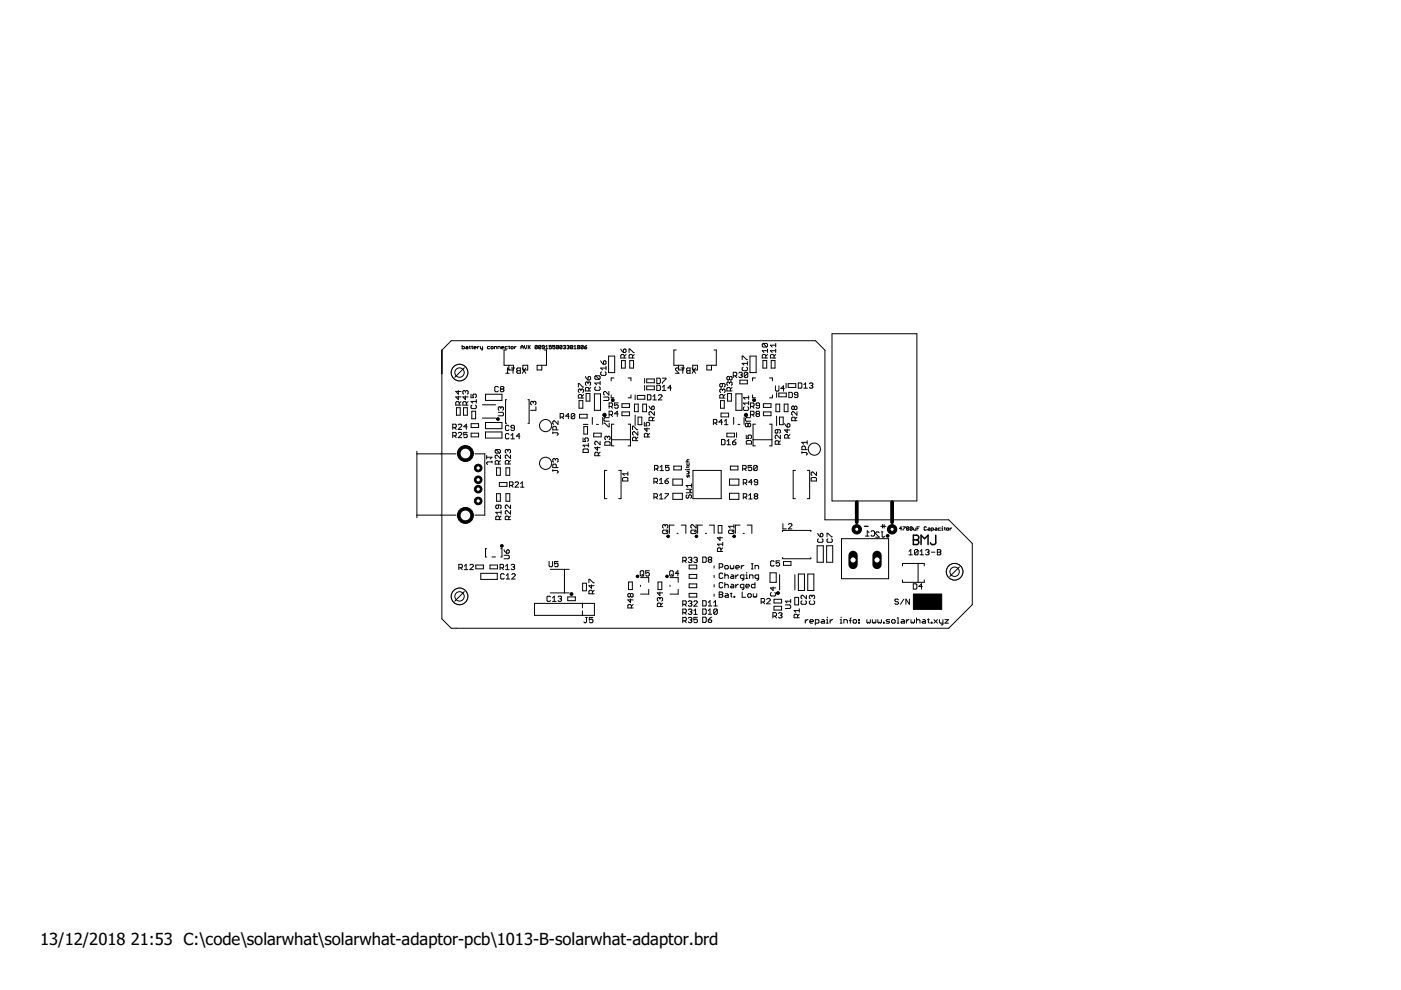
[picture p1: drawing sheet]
<svg xmlns="http://www.w3.org/2000/svg" width="297mm" height="210mm" viewBox="0 0 297 210" stroke-linecap="round" stroke-linejoin="round" font-family="sans-serif">
<defs><g id="words">
<g font-size="3.5">
<text x="8.5" y="200.4">13/12/2018</text>
<text x="27.7" y="200.4">21:53 C:\code\solarwhat\solarwhat-adaptor-pcb\1013-B-solarwhat-adaptor.brd</text>
</g>
</g></defs>
<g fill="none" stroke="#000" stroke-width=".21">
<path d="M98 73.2v.8h.3l.2-.4-.5-.1M98.8 73.5l.4 .1v.4h-.4l-.1-.2 .1-.1h.4M99.5 73.5h.2M99.6 73.4l.1 .6M100 73.5h.2M100.1 73.4l.1 .6M100.5 73.7h.4l-.1-.2-.3 .1 .1 .4h.2M101.2 73.5v.5M101.6 73.5l-.4 .2M101.9 73.5l.1 .5h.3M102.3 73.5v.6l-.2 .1M103.8 73.5l-.5 .1 .2 .4h.3"/>
<path d="M104.2 73.5l.4 .1-.1 .4-.4-.2zM104.8 74v-.5l.5 .1v.4M105.6 74v-.5l.5 .1v.4M106.3 73.7h.5l-.1-.2-.4 .1 .1 .4h.3M107.2 79.1h.8M107.4 74.2h-.5v3.2h2v1h-1v-1M107.6 73.5l-.5 .1 .1 .4h.4M107.8 73.5h.3M107.9 73.4l.2 .6M108 78.4l-.4-.4v1.1M108.3 73.6l.4-.1 .1 .3-.3 .2zM108.4 78h.7"/>
<path d="M108.8 78v1.1M109.1 73.5v.5M109.4 73.5l-.3 .2M109.6 78.2l.1-.2h.6v1.1h-.6l-.1-.1 .1-.4zM109.7 78.6h.6M110.4 74v-.5l.3-.3 .2 .3v.5M110.4 73.6h.5M110.7 78l.8 1.1M110.9 77.4h1v1h-1zM111.2 73.2v.5l.2 .3 .3-.3v-.5M111.5 78l-.8 1.1M112 73.2l.4 .8"/>
<path d="M112.4 73.2l-.4 .8M113.9 73.4v.4l-.1 .2-.3-.2M113.9 73.4l-.3-.2-.1 .6M113.9 73.4l-.4 .4M114.7 73.4l-.1 .6-.4-.2M114.7 73.4l-.4-.2-.1 .6M114.7 73.4l-.5 .4M115.4 74.2h.5v3.2h-2v1h1v-1M115.4 73.6h-.3l-.2-.1 .2-.3 .3 .2v.4l-.1 .2-.4-.2M115.7 74h.5M115.7 73.5l.2-.3v.8M116.9 73.2h-.5v.4l.3-.1 .2 .1-.1 .4-.4-.2"/>
<path d="M117.7 73.2h-.5v.4l.3-.1 .2 .3-.2 .2-.3-.2M118.4 73.4l-.1 .6-.4-.2M118.4 73.4l-.4-.2-.1 .6M118.4 73.4l-.5 .4M119.1 73.4l-.1 .6-.3-.2M119.1 73.4l-.3-.2-.1 .6M119.1 73.4l-.4 .4M119.4 73.4l.4-.2 .1 .2-.1 .2M119.7 73.6h.1M119.8 73.6l.1 .1-.1 .3-.4-.2M120.2 73.4l.3-.2v.4M120.4 73.6h.1"/>
<path d="M120.5 73.6v.4l-.3-.2M121.4 73.4l-.1 .6-.4-.2M121.4 73.4l-.3-.2-.2 .6M121.4 73.4l-.5 .4M121.7 74h.5M121.7 73.5l.2-.3v.8M122.9 73.4l-.1 .6-.4-.2M122.9 73.4l-.4-.2-.1 .6M122.9 73.4l-.5 .4M123.7 73.4l-.2 .6-.3-.2M123.7 73.4l-.4-.2-.1 .6M123.7 73.4l-.5 .4"/>
<path d="M123.9 73.6h.4l.1 .2-.4 .2zM124.1 79.8l.6 .8M124.4 73.2l-.5 .4M126.3 79.7l-.2 .2v.3l.2 .2h.7M126.3 79.7h.7l.2 .2v.3l-.2 .2M126.3 79.7l.7 .7M127.4 76.5l.5 .7M127.6 78.8l-.2 .2v.4l.2 .2h.7l.2-.2v-.4l-.2-.2M128.1 76.5l.4 .2v.4l-.2 .1h-.4v-.5zM128.5 78h-1.1l.3 .4M128.5 77.7v.7M129 75.5h1.3v3.5h-1.3z"/>
<path d="M131.6 74l.6 .7M131.8 76.5h.8v1.5h-.8zM132.2 74.2l.3-.2 .2 .2v.3l-.2 .2h-.3zM132.4 75.9v-.5l-.2-.2h-.4l-.2 .2v.5h1.1M132.7 75.2l-.3 .3M133.4 74.7v-.7l1.1 .7M133.5 76.5h.8v1.5h-.8zM134.1 75.9v-.5l-.2-.2h-.4l-.1 .2v.5h1.1M134.5 75.2l-.4 .3M143.4 74.2h-.5v3.2h2v1h-1v-1M144 78.2l-.2-.2h-.4l-.2 .2v.2l.8 .7h-.8M144.4 78h.7"/>
<path d="M144.8 78v1.1M145.7 78h.6v1.1h-.6l-.1-.1 .1-.4-.1-.4zM145.7 78.6h.6M146.7 78l.8 1.1M146.9 77.4h1v1h-1zM147.5 78l-.8 1.1M151.4 74.2h.5v3.2h-2v1h1v-1M155.5 79.7h.5l.2-.2v-.4l-.2-.2h-.5v1.2M155.8 79.7l.4 .4M156.6 79.1l.2-.2h.4l.2 .2-.2 .4M157 79.5h.2M157.2 79.5l.2 .2-.2 .4h-.4l-.2-.2"/>
<path d="M157.4 76.2v-.7l1.1 .7M157.5 77.8l-.1 .2v.4l.1 .2h.8l.2-.2v-.4l-.2-.2M158.5 76.7v.7M158.5 77h-1.1l.3 .4M158.5 79.1v.8l-.1 .2h-.4l-.2-.2M158.5 79.1l-.1-.2h-.4l-.2 .2v.8M158.5 79.1l-.7 .8M159 75.5h1.3v3.5h-1.3zM161.8 76.5h.8v1.5h-.8zM161.8 72.8l-.2 .2v.4l.2 .2h.7M161.8 72.8h.7l.2 .2v.4l-.2 .2M161.8 72.8l.7 .8"/>
<path d="M162.3 75.9v-.5l-.1-.2h-.4l-.2 .2v.5h1.1M162.7 75.2l-.4 .3M162.7 74.4h-1.1l.4 .3M162.7 74v.7M163.5 76.5h.8v1.5h-.8zM164.1 75.9v-.5l-.2-.2h-.4l-.2 .2v.5h1.2M164.5 74.4h-1.2l.4 .3M164.5 72.8v.8M164.5 74v.7M164.5 75.2l-.4 .3M164.5 73.2h-1.2l.4 .4M176.4 70.8h18v35.4h-18z"/>
<path d="M88.4 96.2h8.3M88.4 95.7v14.1M96 92.4h.5l.2-.2v-.3l-.2-.2h-.5v1.1M96 90.7h.5l.2-.2v-.4l-.2-.2h-.5v1.1M96.4 90.7l.3 .3M96.4 92.4l.3 .4M96.8 86.4h.8v1.6h-.8zM97.2 90.1l.1-.2 .6 .2v.2l-.7 .7h.7M97.2 91.9l.1-.2h.4l.2 .2v.2l-.7 .7h.7M97.2 84v.7l-.6-.5h1.1M97.2 82.8v.8l-.6-.6h1.1M97.4 85.9v-.6l-.2-.1h-.4l-.2 .1v.6h1.1"/>
<path d="M97.7 85.2l-.3 .3M98.3 86.4h.8v1.6h-.8zM98.7 83l.2-.2 .4 .2v.4l-.2 .2M98.7 84v.7l-.6-.5h1.2M98.7 83l-.2-.2-.4 .2v.4l.2 .2M98.7 83v.2M98.9 85.9v-.6l-.2-.1h-.4l-.2 .1v.6h1.2M99.1 91.7h-.8v.5l.4-.1 .4 .1v.4l-.2 .2h-.4l-.2-.2M99.1 90.5h-.8l.6-.6v1.1M99.3 85.2l-.4 .3M99.9 83.6v.7h.5l-.2-.4 .2-.3h.4l.2 .2v.3l-.2 .2M99.9 89.8h1.6v.8h-1.6z"/>
<path d="M99.9 91.8h1.6v.8h-1.6zM100 87.2h.8v1.6h-.8zM100.1 85.9l-.2 .2v.4l.2 .1h.7l.2-.1v-.4l-.2-.2M100.7 96.2h2.1v13h-2.1M101 84.7v.8M101 85.1h-1.1l.3 .4M102.3 88.6h2.8M102.3 85.8h2.8M102.9 83.6h3.5v1.3h-3.5zM102.9 89.6h3.5v1.3h-3.5zM102.9 91.6h3.5v1.3h-3.5zM103.2 96.6v.7"/>
<path d="M103.2 96.9h1.1l-.4 .4M104.3 97.9h-.9l-.2 .2 .2 .4M104.3 97.7v.4M105.2 95.3l-.2 .2v.4l.2 .2h.7M105.2 95.3h.7l.2 .2v.4l-.2 .2M105.2 95.3l.7 .8M105.3 99.2h.8v1.6h-.8zM105.6 87.4h1l.1 .2-.1 .6h-1M105.7 82.1l-.2-.2h-.4l-.2 .2v.8l.2 .2h.4l.2-.2M105.7 98.4v-.5l-.2-.2h-.3l-.2 .2v.5h1.1M106.1 96.5v.7l-.7-.7-.4 .2v.3l.2 .2M106.1 97.7l-.4 .3"/>
<path d="M106.2 86.4l.2-.1 .3 .1-.1 .6M106.2 86.4l-.2-.1-.4 .1 .2 .6M106.2 86.4v.2M106.3 82.5l-.2-.2 .2-.4h.3l.2 .2-.2 .4M106.3 82.5l-.2 .2 .2 .4h.3l.2-.2-.2-.4M106.3 82.5h.3M107.3 99.2h.8v1.6h-.8zM107.4 84.8h-.2v4.9h.2M107.7 95.5l-.2-.2-.4 .2v.4l.2 .2M107.7 95.5l.2-.2 .3 .2v.4l-.1 .2M107.7 95.5v.2M107.9 98.4v-.6l-.2-.2h-.4l-.2 .2v.6h1.1"/>
<path d="M107.9 90.4l-.2-.2h-.3l-.2 .2v.7l.2 .2h.3l.2-.2M107.9 92.1l-.2-.2h-.3l-.2 .2v.8l.2 .1h.3l.2-.1M108.2 96.5v.7l-.7-.7-.4 .1v.4l.2 .2M108.2 97.6l-.3 .4M108.3 93h.8M108.3 92.3l.4-.4v1.1M109.1 90.7h-.6l-.2-.1 .2-.4h.4l.2 .2v.7l-.2 .2h-.4l-.2-.2M110.2 92.5h-.7l.6-.6v1.1M111.9 84.8h.3v4.9h-.3M113.1 85.3l-.2-.2-.4 .2v.3l.2 .2M113.1 85.3l.1-.2 .4 .2v.3l-.2 .2M113.1 85.3v.2"/>
<path d="M113.6 86.3v.7h-1.1M117.2 91.6v.3M117.2 99.6v.3M117.2 99.8h.9l.2 .1-.2 .4M117.2 91.8h.9l.2 .1-.2 .4M117.8 97.4l-.2-.2-.4 .2v.4l.2 .2M117.8 97.4l.1-.2 .4 .2v.4l-.2 .2M117.8 97.4v.2M117.9 91.1v-.5l-.1-.2h-.4l-.2 .2v.5h1.1M117.9 99.1v-.5l-.1-.2h-.4l-.2 .2v.5h1.1M118.3 89.2v.8l-.7-.8-.4 .2v.4l.2 .2M118.8 88.4h.5l.2-.2v-.3l-.2-.2h-.5v1.1"/>
<path d="M119.1 88.4l.4 .4M120.7 88.2h-.8l.6-.5v1.1M121.9 87.9v.7l-.2 .2h-.4l-.2-.2M121.9 87.9l-.2-.2h-.4l-.2 .2v.7M121.9 87.9l-.8 .7M122.6 82.1v-.8l1.1 .8M122.8 84.9h.8v1.7h-.8zM122.9 87.8h1.6v.8h-1.6zM123.2 82.7v.1M123.2 82.7l.2-.2 .3 .2v.3l-.2 .2M123.2 82.7l-.2-.2-.4 .2v.3l.2 .2M123.4 84.4v-.6l-.2-.1h-.4l-.2 .1v.6h1.1"/>
<path d="M123.6 92.9v.7h.6l-.2-.4 .2-.3h.3l.2 .1v.4l-.2 .2M123.6 95.4l.2-.2h.7l.2 .2v.5h-1.1zM123.7 90h1M123.7 83.7l-.3 .3M123.8 90.4h.8v1.6h-.8zM124.3 83.4h.8v1.6h-.8zM124.7 81.2l-.2-.2-.4 .2 .2 .5M124.7 81.2l.2-.2 .3 .2-.1 .5M124.7 80l.2-.2 .3 .2-.1 .6h-.4zM124.7 81.2v.2M124.7 94.4h-1.1l.4 .4M124.7 94v.8"/>
<path d="M124.9 82.9v-.6l-.2-.2h-.4l-.2 .2v.6h1.1M125.2 82.1l-.3 .4M125.6 88.5v1.5M125.9 91.8h1.6v.8h-1.6zM126 83.5h1.3v3.5h-1.3zM126.3 82l-.2 .2v.4l.2 .2h.7l.2-.2v-.4l-.2-.2M126.5 90h.4M126.7 94.7v.8l-.6-.6h1.1M126.9 96.6v-.5l-.2-.2h-.4l-.2 .2v.5h1.1M127.2 81.2h-1.1l.4 .4M127.2 93.6v.7l-.7-.7-.4 .1v.4l.2 .2M127.2 80.9v.7"/>
<path d="M127.2 95.9l-.3 .4M127.8 88.5v1.5M128 84.2h.9l.2 .1v.4l-.2 .2h-.9M128.1 89.7h.1l.8 .8h.2v-.8M128.2 93.9l.2-.2h.8l.1 .2v.5h-1.1zM128.7 99.7h-.5v6h.5M128.8 92.7l.2-.2 .3 .2v.3l-.1 .2M128.8 92.7l-.2-.2-.4 .2v.3l.2 .2M128.8 92.7v.2M129.1 83v.8l-.7-.8-.4 .2v.4l.2 .2M129.1 87.9h.6l.2-.2-.2-.5h-.6v1.1M129.1 86.2h.6l.2-.2v-.4l-.2-.2h-.6v1.2"/>
<path d="M129.2 88.6h-1l-.1 .2v.3l.1 .2h1M129.5 87.9l.4 .4M129.5 86.2l.4 .4M129.6 83.7v.6h.6M129.7 93.2h4M130.2 80.1h-.6v.7M130.2 89.9h-.5v4.6h.5M131.1 85.4h-.8v.6l.4-.2 .4 .2v.4l-.2 .2h-.4l-.2-.2M131.1 87.7h-.8l.6-.5v1.1M131.2 99.7h.5v6h-.5M131.9 87.3h1.6v.8h-1.6zM131.9 85.6h1.6v.8h-1.6z"/>
<path d="M133.2 80.1h.6v.7M133.2 89.9h.5v4.6h-.5M133.8 83.7v.6h-.6M134.1 91.1v-.7l1.1 .7M134.5 85.7h.8v1.6h-.8zM134.7 83.7v1.1M134.7 88v2.2M134.9 93.4v-.5l-.2-.2h-.4l-.2 .2v.5h1.1M135.1 83.8h1.6v.8h-1.6zM135.2 91.5v.8l-.7-.8-.4 .2v.4l.2 .2M135.2 92.7l-.3 .4M135.3 88.4h.8v1.6h-.8z"/>
<path d="M136.3 85.7h.8v1.6h-.8zM136.6 89.6v.7h.6l-.2-.4 .2-.3h.3l.2 .1v.4l-.2 .2M136.7 80.2v1M136.7 81.7v1M137.1 80.3h1.6v.9h-1.6zM137.1 81.9h1.6v.7h-1.6zM137.2 90.7v.8l-.6-.6h1.1M137.3 83.7h.5l.2 .2v.7l-.2 .2h-.5zM137.4 92.6v-.5l-.2-.2h-.4l-.2 .2v.5h1.1M137.6 86.1l.6 .7M137.7 91.9l-.3 .4M138.3 86.1l.4 .2v.4l-.2 .1h-.3v-.5z"/>
<path d="M138.3 89.2v-.6l-.1-.1h-.4l-.2 .1v.6h1.1M138.4 84.8h.8M138.4 84.1l.4-.4v1.1M138.7 87.3v.7l-.7-.7-.4 .2v.3l.2 .2M138.7 88.5l-.4 .3M138.8 99.4h.5l.2-.2v-.4l-.2-.1h-.5v1.1M139.1 99.4l.4 .4M139.3 80.2h.5l.2 .2v.7l-.2 .2h-.5zM139.3 81.7h.5l.2 .2v.7l-.2 .2h-.5zM139.6 83.9l.2-.2h.4l.2 .2v.2l-.8 .7h.8M139.9 99.8h.8M139.9 99l.4-.3v1.1"/>
<path d="M140.4 80.2h.8l-.8 1.1M140.4 82.8h.8M140.4 82.1l.4-.4v1.1M141.9 98.7h-.8v.5l.4-.2 .4 .2v.4l-.2 .2h-.4l-.2-.2M142.3 82.3h-.7l.6-.6v1.1M142.9 98.8h1.6v.8h-1.6zM145.3 99.6h.1M145.4 97.9h.7M145.6 98.2l.2 .5 .3-.1v-.4M145.6 99v.2M145.6 99.9l.5 .2-.1 .3h-.4M146.1 99.4v.3"/>
<path d="M146.1 97.5l-.5 .1 .2 .3M146.1 99.6l-.5 .1M146.1 99l-.6 .1M146.9 99.7h6v6h-6zM151.3 89.7h.5l.2-.2v-.4l-.2-.2h-.5v1.1M151.6 89.7l.4 .3M152.8 84.9h.8v1.7h-.8zM152.9 87.6h1.6v.8h-1.6zM153 93.2h.5l.2 .2v.7l-.2 .2h-.5zM153.2 82.7l-.2-.2-.4 .2 .2 .5M153.2 82.7l.2-.2 .3 .2v.3l-.2 .2M153.2 81.3v.6l-.2 .2-.4-.2v-.4l.2-.2h.7l.2 .2v.4l-.2 .2"/>
<path d="M153.2 82.7v.1M153.2 89.5h-.8l.6-.6v1.1M153.4 84.4v-.6l-.2-.1h-.4l-.2 .1v.6h1.1M153.6 90h.7M153.6 89.3l.4-.4v1.1M153.7 83.7l-.3 .3M154.1 91.8h1.6v.8h-1.6zM154.1 94.3h.8M154.1 93.6l.4-.4v1.1M154.3 83.4h.8v1.6h-.8zM154.7 80v.4M154.7 81.2v.2"/>
<path d="M154.7 80l-.2-.2-.4 .2 .2 .6 .4-.2M154.7 81.2l-.2-.2-.4 .2 .2 .5M154.7 81.2l.2-.2 .3 .2-.2 .5M154.7 80l.2-.2 .3 .2-.2 .6-.3-.2M154.9 98.8h1.6v.8h-1.6zM154.9 82.9v-.6l-.2-.2h-.4l-.2 .2v.6h1.1M155.2 82.1l-.3 .4M155.3 93.7h.6l.1 .4-.1 .2h-.4l-.2-.2zM155.6 88.5v1.5M156 83.5h1.3v3.5h-1.3zM156 93.2l-.7 .5M156.2 91.7v1"/>
<path d="M156.5 90h.4M156.9 80.6h1.6v.8h-1.6zM157.5 99.4h.5l.2-.2v-.4l-.2-.1h-.5v1.1M157.8 88.5v1.5M157.8 86.3l-.2 .1v.4l.2 .2h.7l.2-.2v-.4l-.2-.1M157.8 99.4l.4 .4M158.2 93.6l.2-.2h.8l.1 .2v.5h-1.1zM158.2 92.2v.8h.6l-.2-.4 .2-.4h.4l.1 .2v.4l-.1 .2M158.6 89.9l-.2-.2-.4 .2v.4l.2 .2 .4-.2M158.6 89.9l.2-.2 .4 .2v.4l-.2 .2-.4-.2M158.6 89.9v.4M158.7 84.3h-1.1l.4 .4"/>
<path d="M158.7 85.5h-1.1l.4 .3M158.7 83.9v.8M158.7 85.1v.7M159.1 87.9h.6l.2-.2v-.3l-.2-.2h-.6v1.1M159.1 86.2h.6l.2-.2v-.4l-.2-.2h-.6v1.2M159.2 88.6h-1l-.2 .2v.3l.2 .2h1M159.4 98.7h-.8v.5l.4-.2 .4 .2v.4l-.2 .2h-.4l-.2-.2M159.5 87.9l.4 .4M159.5 86.2l.4 .4M159.6 83.7v.6h.6M159.7 93.2h4M160.2 89.9h-.5v4.6h.5"/>
<path d="M160.2 80.1h-.6v.7M160.5 87.7l-.2-.2 .2-.3h.4l.1 .2-.1 .3M160.5 87.7h.4M160.5 87.7l-.2 .2 .2 .4h.4l.1-.2-.1-.4M160.5 98.8l-.1-.1h-.4l-.2 .1v.8M160.5 98.8v.8l-.1 .2h-.4l-.2-.2M160.5 98.8l-.7 .8M161 86h-.5l-.2-.2 .2-.4h.4l.1 .2v.8l-.1 .2h-.4l-.2-.2M161.9 87.3h1.6v.8h-1.6zM161.9 85.6h1.6v.8h-1.6zM163.2 80.1h.6v.7M163.2 89.9h.5v4.6h-.5"/>
<path d="M163.8 83.7v.6h-.6M164.4 81.8v.9l.2 .2h.4l.1-.2v-.9M164.5 85.7h.8v1.6h-.8zM164.7 83.2v1M164.7 88.2v2M164.9 91.1v.6l-.2 .1-.3-.1v-.4l.1-.2h.8l.2 .2v.4l-.2 .1M165.1 94.2v-.6l-.2-.1h-.4l-.1 .1v.6h1.1M165.1 83.3h1.6v.8h-1.6zM165.3 88.4h.8v1.6h-.8zM165.5 92.3v.7l-.8-.7-.3 .2v.3l.1 .2M165.5 93.5l-.4 .3M166.3 85.7h.8v1.6h-.8z"/>
<path d="M166.3 82.4h-.7l.5-.6v1.1M166.3 89.8l.6 .8M166.7 81.2v1.1M166.9 91v.7l-.6-.5h1.2M166.9 90l.4-.2 .2 .2v.4l-.2 .2h-.4zM167.1 92.9v-.6l-.2-.2h-.4l-.2 .2v.6h1.2M167.1 81.3h1.6v.8h-1.6zM167.3 83.2h.5l.2 .2v.7l-.2 .2h-.5zM167.5 92.1l-.4 .4M168.4 86.3l.2-.2 .4 .2v.4l-.2 .1-.4-.1M168.4 86.3l-.2-.2-.3 .2v.4l.1 .1 .4-.1M168.4 86.3v.4"/>
<path d="M168.6 89.2v-.6l-.2-.1-.5 .1v.6h1.1M168.7 99.7h-.5v6h.5M169 87.3v.7l-.8-.7-.3 .2v.3l.1 .2M169 88.5l-.4 .3M169.2 83.7h-.6l-.2-.1 .2-.4h.4l.2 .2v.7l-.2 .2h-.4l-.2-.2M169.2 81.2h.6l.2 .2v.7l-.2 .2h-.6zM170 95.9h.9l.2 .2-.2 .4M170 95.8v.3M170.4 82.3h.8M170.4 81.6l.4-.4v1.1M170.8 95.3v-.5l-.2-.2h-.4l-.2 .2v.5h1.1M171.1 93.4v.8"/>
<path d="M171.1 93.8h-1.1l.4 .4M171.2 99.7h.5v6h-.5M171.6 81.4l.5-.2 .2 .2-.2 .3M172 81.7h.1M172.1 81.7l.2 .2-.2 .4-.5-.2M88.4 109.2h8.3M99.6 119.8l.2-.1h.4l.2 .1v.2l-.8 .8h.8M100.9 119.8h1.6v.8h-1.6zM103.2 116.3h-.3v1.8h.3M103.9 119.8h1.6v.8h-1.6zM104.3 118.1h.8M105.3 104.7h.8v1.6h-.8z"/>
<path d="M105.7 107.1v.6l-.2 .1-.4-.1v-.4l.2-.2h.7l.2 .2v.4l-.2 .1M105.9 102.3h1.6v.8h-1.6zM105.9 110.2v-.6l-.2-.2h-.4l-.2 .2v.6h1.1M106.2 116.3h.2v1.8h-.2M106.2 109.4l-.3 .4M106.2 108.6h-1.1l.4 .4M106.2 108.3v.7M106.8 117.7h1l.2 .2v.4l-.2 .2h-1M106.8 116.6l.6 .7M107.3 104.7h.8v1.6h-.8zM107.6 116.6l.4 .2v.3l-.2 .2h-.4v-.5zM107.9 110.2v-.6l-.2-.2h-.4l-.2 .2v.6h1.1"/>
<path d="M108 102.9h.6l.2-.2v-.3l-.2-.2h-.6v1.1M108.2 107.1v.7l-.7-.7-.4 .2v.4l.2 .1M108.2 108.3v.7l-.7-.7-.4 .1v.4l.2 .2M108.2 109.4l-.3 .4M108.4 119.8l.1-.1h.4l.2 .1-.2 .4M108.4 102.9l.4 .4M109.2 102.4l.2-.2h.3l.2 .2-.7 .9h.7M110.4 103.3h.7M110.4 102.5l.3-.3v1.1M116.4 119v1l.2 .2h.4l.2-.2v-1M118.3 119h-.7v.6l.4-.2 .3 .2v.4l-.1 .2h-.4l-.2-.2M132 101.4l.2-.2h.7l.2 .2v.6h-1.1z"/>
<path d="M133.1 100.5h-1.1l.4 .3M133.1 100.1v.7M138.6 105.4h.6l.2-.2v-.3l-.2-.2h-.6v1.1M138.6 102.2h.6l.2-.2v-.4l-.2-.2h-.6v1.1M139 105.4l.4 .4M139 102.2l.4 .3M139.8 101.8l.4-.4v1.1M139.8 105l.4-.3v1.1M139.8 102.5h.8M139.8 105.8h.8M140.7 112.4h.7l.2 .2v.4l-.2 .1h-.7l-.2-.1v-.4zM141 104.7h.7l-.7 1.1"/>
<path d="M141 102h.5l.2 .3-.2 .2h-.3l-.2-.2zM141 111.4l-.2-.2-.3 .2 .2 .6M141 111.4l.2-.2 .4 .2-.2 .6M141 111.4v.2M141.6 112.4l-.4 .4M141.7 101.4l-.7 .6M142.7 101.6h2v1.3h-2zM142.7 104.6h2v1.3h-2zM142.9 111.3h-1v1.8M143.6 113.1h.2M144.4 111.3h1v1.8M144.8 118.9h.5l.2-.2v-.4l-.2-.1h-.5v1.1"/>
<path d="M145.1 118.9l.4 .4M145.5 103.7h1.1l-.4 .4 .4 .4h-1.1M145.6 100.7l.2 .5 .2-.5 .1 .5M145.7 104.9l-.2 .2v.4l.2 .1 .3-.1v-.4l.2-.2 .4 .2v.4l-.2 .1M145.9 118.3l.2-.1h.4l.2 .1-.2 .4M146.1 119.8h1.6v.8h-1.6zM146.3 118.7h.2M146.5 112.6l.2-.2h.7l.2 .2v.4l-.2 .1h-.7l-.2-.1zM146.5 118.7l.2 .2-.2 .4h-.4l-.2-.2M146.6 102.6v.7M146.6 102.9h-1.1l.3 .4M147.1 118.3l.2-.1h.4l.1 .1-.1 .4"/>
<path d="M147.5 118.7h.2M147.6 111.2v.8l-.7-.8-.4 .2v.4l.2 .2M147.6 112.4l-.4 .4M147.7 118.7l.1 .2-.1 .4h-.4l-.2-.2M148.9 111.3h-1v1.8M149 118.1h.5l.2 .2v.7l-.2 .2h-.5zM149.5 113.1h.3M150.3 118.7l-.1-.2 .1-.4h.4l.2 .2-.2 .4M150.3 118.7l-.1 .2 .1 .3h.4l.2-.2-.2-.3M150.3 118.7h.4M150.4 111.3h1v1.8M151.4 120v.5"/>
<path d="M152.3 111.4h.8v1.6h-.8zM152.7 113.8v.8l-.6-.6h1.1M152.8 116.9v-.5l-.1-.2h-.4l-.2 .2v.5h1.1M153.2 115v.7M153.2 116.2l-.4 .3M153.2 115.4h-1.1l.4 .3M153.8 119.9h.4l.2 .2v.4l-.2 .1h-.4l-.1-.1v-.4zM154.5 112.6l.2-.2h.7l.2 .2v.4l-.2 .1h-.7l-.2-.1zM154.7 101.6h2v1.3h-2zM154.7 104.6h2v1.3h-2zM154.8 119.9v.6l.2 .1 .2-.1 .2 .1 .2-.1v-.6M155.6 111.6h-1.1l.3 .4"/>
<path d="M155.6 111.2v.8M155.6 112.4l-.4 .4M156.9 111.3h-1v1.8M157.2 119.9v.7M157.5 113.1h.3M157.6 102.4h.5l.2-.2v-.3l-.2-.2h-.5v1.1M157.6 105.4h.5l.2-.2v-.3l-.2-.2h-.5v1.1M157.7 119.9l-.5 .4M157.9 105.4l.4 .4M157.9 102.4l.4 .4M158.4 111.3h1v1.8M158.7 105l.4-.3v1.1"/>
<path d="M158.7 105.8h.8M159.3 119.5h.4M159.5 119.5v1.1M159.5 102.2h-.8l.6-.5v1.1M160.1 105.2l-.2-.2 .2-.3h.4l.2 .2-.2 .3M160.1 105.2l-.2 .2 .2 .4h.4l.2-.2-.2-.4M160.1 105.2h.4M160.7 102.2h-.6l-.2-.2 .2-.3h.4l.2 .2v.7l-.2 .2h-.4l-.2-.2M164.1 119.1l-.2-.2h-.3l-.2 .2v.7l.2 .2h.3l.2-.2M165.3 118.9h-.8v.6l.4-.2 .4 .2v.3l-.2 .2-.6-.2M165.9 112.7v-.2h6v.2M165.9 118.2v.3h6v-.3"/>
<path d="M166 111v1.1h.7M166.1 119.1h1.6v.8h-1.6zM167.2 111.2l.1-.2h.4l.2 .2v.2l-.7 .7h.7M172 101.4l.2-.2h.7l.2 .2v.6h-1.1zM173.1 100.1v.7l-.7-.7-.4 .2v.3l.2 .2M173.2 115.7h1.4v3.5h-1.4zM173.4 113.1l.5 .7M173.5 114.2l-.1 .2v.4l.1 .2h.8l.2-.2v-.4l-.2-.2M173.9 113.3l.4-.2 .2 .2v.3l-.2 .2h-.4zM175.3 115.7h1.3v3.5h-1.3zM175.3 113.8v-.7l1.2 .7M175.5 114.2l-.2 .2v.4l.2 .2h.8l.2-.2v-.4l-.2-.2"/>
<path d="M178.4 114.2h10v8.5h-10zM183.2 111.6h.9M183.5 113.7h.8M184.3 112.9l-.4-.4v1.2M184.7 112.7l.1-.2h.4l.2 .2v.8l-.2 .2h-.4l-.1-.2M186.4 113l-.2-.2h-.4l-.1 .2v.2l.7 .7h-.7M186.7 111.6h1.1M186.8 112.8h.4M187 112.8v.9l.2 .2 .4-.2M187.1 111.2v.8M187.5 111.2v.8M191.2 112.1h-.5l.4-.4v.7"/>
<path d="M191.3 120v-.5h4.7v.5M191.5 111.7h.4l-.4 .7M192.7 111.8l-.4-.1-.1 .6M192.7 111.8l-.1 .6-.4-.1M192.7 111.8l-.5 .5M192.7 117.6h.8M192.7 116.9l.4-.4v1.1M193.4 111.8l-.3-.1-.1 .6M193.4 111.8v.5l-.1 .1-.3-.1M193.4 111.8l-.4 .5M193.7 112l.1 .4h.4v-.4M194.4 112.1h.3"/>
<path d="M194.6 116.7l-.1-.2h-.4l-.2 .2v.8M194.6 116.7v.8l-.1 .1h-.4l-.2-.1M194.6 119.5v4M194.6 116.7l-.7 .8M194.9 111.7h-.5v.7M195.1 117.6h.7M195.1 116.9l.3-.4v1.1M196.2 116.7l.2-.2h.4l.2 .2-.2 .4M196.4 111.8l-.1-.1-.4 .1v.5l.2 .1 .3-.1M196.6 117.1h.2M196.8 117.1l.2 .2-.2 .3h-.4l-.2-.1M196.8 112l.4 .1v.3h-.4l-.1-.1 .1-.1h.4"/>
<path d="M197.4 112.4l.5-.1-.1-.3h-.4v.6M197.5 117.1h.7M198.3 112l.3 .1v.3h-.3l-.1-.1 .1-.1h.3M198.7 116.5h.6l.2 .2-.2 .4 .2 .4-.2 .1h-.6zM198.7 117.1h.6M199.4 112l-.5 .1 .2 .3h.3M199.7 112.4h.2M199.7 112l.1 .4M199.8 111.6v.1M200.2 112h.2M200.3 111.8l.1 .6M200.7 112.1l.3-.1 .1 .3-.3 .1z"/>
<path d="M201.4 112v.4M201.8 112l-.4 .2M97.3 120.4h.5l.2-.2v-.4l-.2-.1h-.5v1.1M97.6 120.4l.4 .4M98.4 120l.4-.3v1.1M98.4 120.8h.8M101.9 121.6h3.5v1.3h-3.5zM106 120.4h.6l.2-.2-.2-.5h-.6v1.1M106.4 120.4l.4 .4M106.9 121.8l-.2-.2h-.4l-.1 .2v.8l.1 .2h.4l.2-.2M107.2 120.8h.7M107.2 120l.4-.3v1.1"/>
<path d="M107.3 122.8h.8M107.3 122l.4-.4v1.2M108.5 121.8l.2-.2h.4l.1 .2v.2l-.7 .8h.7M108.7 120.2h.2M108.9 120.2l.2 .2-.2 .4h-.4l-.1-.2M113.3 127.9h12.7v2.6h-12.7zM116.7 120.7h4M116.7 125.7h4M116.7 126.6l-.2-.2h-.3l-.2 .2v.7l.2 .2h.3l.2-.2M117.1 127.5h.8M117.1 126.8l.4-.4v1.1M118.3 126.6l.2-.2h.4l.2 .2-.2 .4"/>
<path d="M118.7 127h.2M118.9 127l.2 .1-.2 .4h-.4l-.2-.2M119.7 120.7v5M120.4 126.6h1.6v.8h-1.6zM123.5 127.9v1M123.5 129.5v1M123.5 123.7h.8v1.6h-.8zM124.2 130.9h.3M124.4 130.9v.9l-.2 .2-.4-.2M124.9 123.6v-.8l1.1 .8M125.4 124v.7l-.5-.5h1.1M125.6 125.9v-.6l-.2-.1h-.3l-.2 .1v.6h1.1"/>
<path d="M125.7 130.9h-.8v.6l.4-.2 .4 .2v.3l-.2 .2h-.4l-.2-.2M126 125.2l-.4 .3M133.3 123.4h.8v1.6h-.8zM133.7 126v.4M133.7 127v.7l-.6-.5h1.1M133.7 126l-.2-.2-.4 .2v.4l.2 .2 .4-.2M133.7 126l.2-.2 .3 .2v.4l-.2 .2-.3-.2M133.9 128.9v-.5l-.2-.2h-.4l-.2 .2v.5h1.1M134.2 128.2l-.3 .3M135.8 122.5h1.7v1M135.8 124.1v.2M135.9 121h.4l.2 .2v.7l-.2 .2h-.4l-.2-.2v-.7z"/>
<path d="M136.1 121.8l.4 .3M137.5 125v1h-1.7M137.7 121h-.8v.6l.4-.2 .4 .2v.3l-.2 .2h-.4l-.2-.2M139.5 123.4h.8v1.6h-.8zM139.9 125.5v.8l-.5-.6h1.1M139.9 126.9l-.2-.2-.3 .2v.4l.2 .1M139.9 126.9l.2-.2 .4 .2v.4l-.2 .1M139.9 126.9v.2M140.1 128.6v-.5l-.2-.2h-.3l-.2 .2v.5h1.1M140.5 127.9l-.4 .3M142 122.5h1.8v1M142 124.1v.2"/>
<path d="M142.2 121h.4l.1 .2v.7l-.1 .2h-.4l-.2-.2v-.7zM142.4 121.8l.3 .3M143.8 125v1h-1.8M143.9 121.6h-.7l.5-.6v1.1M144.8 128.1h.5l.2-.1-.2-.6h-.5v1.1M144.8 129.9h.5l.2-.2v-.4l-.2-.2h-.5v1.2M144.8 131.6h.5l.2-.2-.2-.5h-.5v1.1M145.1 129.9l.4 .4M145.1 128.1l.4 .4M145.1 131.6l.4 .4M145.9 129.3l.2-.2h.4l.2 .2-.2 .4M145.9 131.1l.2-.2h.4l.2 .2-.2 .3"/>
<path d="M145.9 127.6l.2-.2h.4l.2 .2-.2 .4M146.1 123.8h1.6v.8h-1.6zM146.1 121.8h1.6v.8h-1.6zM146.1 125.8h1.6v.8h-1.6zM146.3 128h.2M146.3 129.7h.2M146.3 131.4h.2M146.5 131.4l.2 .2-.2 .4h-.4l-.2-.2M146.5 128l.2 .1-.2 .4h-.4l-.2-.2M146.5 129.7l.2 .2-.2 .4h-.4l-.2-.2M147.1 127.6l.2-.2h.4l.1 .2-.7 .9h.7M147.1 130.3h.7"/>
<path d="M147.1 129.5l.4-.4v1.2M147.8 130.9h-.7v.5l.4-.1 .3 .1v.4l-.1 .2h-.4l-.2-.2M149 127.4h.5l.2 .2v.7l-.2 .2h-.5zM149 129.1h.5l.2 .2v.7l-.2 .2h-.5zM149 130.9h.5l.2 .1v.8l-.2 .2h-.5zM150.2 131.4h.5l.2 .4-.2 .2h-.4l-.1-.2zM150.2 130.2h.7M150.2 129.5l.3-.4v1.1M150.2 127.7l.3-.3v1.1M150.2 128.5h.7M150.9 130.9l-.7 .5M151.3 128.5h.8"/>
<path d="M151.3 127.7l.4-.3v1.1M151.4 122v.5M151.4 124v.5M151.4 126v.4M152.1 129.3v.7l-.2 .2h-.4l-.2-.2M152.1 129.3l-.2-.2h-.4l-.2 .2v.7M152.1 129.3l-.8 .7M152.5 120.3h.6l.1-.2v-.4l-.1-.2h-.6v1.1M152.5 125.5h.6l.1 .2-.1 .4 .1 .3-.1 .2h-.6zM152.5 126.1h.6M153.2 121.7l-.1-.2h-.4l-.2 .2v.7l.2 .2h.4l.1-.2M153.2 123.7l-.1-.2h-.4l-.2 .2v.7l.2 .2h.4l.1-.2"/>
<path d="M153.7 122.1l.1-.2h.4l.2 .2v.5M153.7 124.1l.1-.2h.4l.2 .2v.5M153.7 121.5v1.1M153.7 123.5v1.1M153.8 125.9h.4l.2 .2v.5h-.6l-.1-.2 .1-.1h.6M154.8 125.9h.4M155 121.9l.6 .2v.5h-.6l-.2-.2 .2-.1h.6M155 123.9h.4l.2 .2v.5h-.6l-.2-.2 .2-.1h.6M155 125.7v.7l.2 .2M155.6 126.4h.2v.2h-.2zM156 120.3h.7l-.2-.4h-.3l-.2 .2v.4l.5 .1M156 121.9v.7"/>
<path d="M156 123.9v.7M156.5 121.9l-.5 .4M156.5 123.9l-.5 .4M157.4 125.5v1.1h.7M157.7 122.6h-.5l-.2-.2v-.3l.2-.2h.5v.9l-.3 .2M157.7 124.6h-.5l-.2-.2v-.3l.2-.2h.5v.9l-.3 .2M158.1 122.6h.4M158.1 121.9h.2v.7M158.1 124.3h.8l-.2-.4h-.4l-.2 .2v.3l.2 .2h.4M158.3 121.3v.2M158.7 125.9h.4l.2 .2v.3l-.2 .2h-.4l-.2-.2v-.3zM158.9 122.6v-.7h.6l.2 .2v.5"/>
<path d="M159.3 120.6h.4M159.7 125.9v.5l.2 .2 .2-.2 .2 .2 .1-.2v-.5M160.1 123.5v1.1h-.6l-.2-.2v-.3l.2-.2h.6M160.1 120.6v-.7h.6l.1 .2v.5M160.8 122.6h-.5l-.2-.2v-.3l.2-.2h.5v.9l-.3 .2M161.4 127.6h.5l.2-.1v-.4l-.2-.2h-.5v1.1M161.8 127.6l.3 .4M162.5 127.1l.2-.2h.4l.2 .2v.2l-.8 .7h.8M163.3 121.5h1.3v2h-1.3zM163.5 125.6l-.2 .2v.4l.2 .2h.8l.2-.2v-.4l-.2-.2M163.9 130.6h.5l.2-.1v-.4l-.2-.2h-.5v1.1M163.9 124.5v.7l-.6-.5h1.2"/>
<path d="M164.1 127.1h1.6v.7h-1.6zM164.1 128.5h1.6v.8h-1.6zM164.3 130.6l.3 .4M165.1 130.1l.1-.2h.4l.2 .2-.2 .4M165.3 121.8v3.3M165.4 130.5h.2M165.6 130.5l.2 .1-.2 .4h-.4l-.1-.2M166.5 128.2h.9l.2 .2v.4l-.2 .2h-.9M167.6 127.1v.7M167.6 127.5h-1.1l.4 .3M168.5 126.7h.8v1.5h-.8zM168.5 121.8v3.3"/>
<path d="M169.1 131v-.6l-.2-.2h-.4l-.1 .2v.6h1.1M169.3 121.7h1.3v3.5h-1.3zM169.5 130.2l-.4 .4M169.5 129.5h-1.1l.3 .3M169.5 129.1v.7M170 127.4l-.2 .2v.3l.2 .2h.8l.2-.2v-.3l-.2-.2M170.7 131.4v.7M171 126.2v.8l-.8-.8-.4 .2v.4l.2 .2M171.3 121.7h1.3v3.5h-1.3zM171.3 131.4l-.6 .4M171.7 131.8h.7l-.1-.4h-.4l-.2 .2v.3l.2 .2h.4M171.8 127.4l-.2 .2v.3l.2 .2h.7l.2-.2v-.3l-.2-.2"/>
<path d="M172.1 126.4l-.1-.2-.4 .2v.4l.2 .2M172.1 126.4l.2-.2 .4 .2v.4l-.2 .2M172.1 126.4v.2M172.9 132.1h.5l.2-.2v-.3l-.2-.2h-.5v1.1M174.2 131.4h.4l.2 .2v.5h-.6l-.1-.2 .1-.1h.6M175.2 131.4h.2v.7M175.2 132.1h.4M175.4 130.8v.2M176 131.4v.7M176.6 131.4h-.2l-.4 .4M178.1 131.4h.2v.7M178.1 132.1h.4"/>
<path d="M178.3 130.8v.2M178.9 132.1v-.7h.6l.2 .2v.5M180.1 131.6h.4M180.5 131l-.2 .2v.9M181.1 131.4h.3l.2 .2v.3l-.2 .2h-.3l-.2-.2v-.3zM182 131.4h.2v.2h-.2zM182 131.9h.2v.2h-.2zM183.8 131.4v.5l.2 .2 .2-.2 .1 .2 .2-.2v-.5M185 131.4v.5l.1 .2 .2-.2 .2 .2 .2-.2v-.5M186.1 131.4v.5l.2 .2 .2-.2 .2 .2 .2-.2v-.5M187.3 131.9h.2v.2h-.2zM188.6 131.4h-.5l-.2 .2 .2 .2h.3l.2 .1-.2 .2h-.5"/>
<path d="M189.2 131.4h.4l.2 .2v.3l-.2 .2h-.4l-.2-.2v-.3zM190.2 132.1h.4M190.2 131h.2v1.1M190.5 127.2l-.2-.2h-.4l-.2 .2 .2 .4h.4l.2 .2-.2 .3h-.4l-.2-.1M191.2 131.4h.4l.1 .2v.5h-.5l-.2-.2 .2-.1h.5M191.3 123v.5h4.7v-.5M191.6 127l-.7 1.1M192.2 131.4v.7M192.7 131.4h-.2l-.3 .4M192.8 127v1.1l-.7-1.1v1.1M193.1 131.4v.5l.2 .2 .2-.2 .2 .2 .2-.2v-.5M193.6 123.8h.6l.2 .2v.7l-.2 .2h-.6z"/>
<path d="M194.3 131.6l.2-.2h.4l.2 .2v.5M194.3 131v1.1M195.6 124.4h-.8l.6-.6v1.1M195.7 131.4h.3l.2 .2v.5h-.5l-.2-.2 .2-.1h.5M196.6 131.4h.4M196.8 131.2v.7l.2 .2M197.4 131.9h.2v.2h-.2zM198 131.4l.8 .7M198.8 131.4l-.8 .7M199.2 131.4v.5l.2 .2h.5M199.9 131.4v.9l-.3 .2M200.3 131.4h.8l-.8 .7h.8"/>
<circle cx="115.7" cy="98.2" r="1.29"/>
<circle cx="115.7" cy="90.2" r="1.29"/>
<circle cx="172.7" cy="95.2" r="1.29"/>
</g>
<g fill="#000" stroke="#000" stroke-width=".21">
<path d="M105.3 88.7h.5v.3l-.3 .1-.2-.3h.4h-.4z" fill-rule="evenodd"/>
<path d="M127.9 87.8a.35 .35 0 0 1 .5 0 .35 .35 0 0 1-.1 .5 .35 .35 0 0 1-.5-.3l.4-.2 .1 .3-.5-.1z" fill-rule="evenodd"/>
<path d="M129.7 84.7h.5v.3h-.5l-.1-.2h.4h-.4z" fill-rule="evenodd"/>
<path d="M157.9 87.8a.35 .35 0 0 1 .5 0 .35 .35 0 0 1-.1 .5 .35 .35 0 0 1-.5-.3l.4-.2 .1 .2-.2 .1-.3-.1z" fill-rule="evenodd"/>
<path d="M159.7 84.7h.4v.3h-.4l-.1-.2h.4h-.4z" fill-rule="evenodd"/>
<path d="M106.2 115.6h.4v.3l-.3 .1-.2-.3h.4h-.4z" fill-rule="evenodd"/>
<path d="M141.4 113.6l.4-.1 .1 .4-.3 .1-.2-.3h.3v.1l-.3-.1z" fill-rule="evenodd"/>
<path d="M147.4 113.6h.5v.3l-.3 .1-.2-.3h.3h-.3z" fill-rule="evenodd"/>
<path d="M155.4 113.6h.5v.3l-.3 .1-.2-.3h.3h-.3z" fill-rule="evenodd"/>
<path d="M188 113.4h.4v.4h-.4l-.1-.2h.4h-.4z" fill-rule="evenodd"/>
<path d="M120.9 125.8h.5v.3h-.5v-.1h.4h-.4z" fill-rule="evenodd"/>
<path d="M134.9 122l.4-.1 .1 .5-.3 .1-.2-.3h.4h-.4z" fill-rule="evenodd"/>
<path d="M141.2 122h.4v.4l-.3 .1-.2-.3h.4h-.4z" fill-rule="evenodd"/>
<path d="M164.7 125.6l.4-.1 .2 .2-.1 .2-.3 .1-.2-.3h.4h-.4z" fill-rule="evenodd"/>
<circle cx="98.7" cy="96.2" r="1.69"/>
</g>
<path d="M181.7 106.5v4.2M189.1 106.5v4.2" fill="none" stroke="#000" stroke-width=".8"/>
<path d="M193.7 113.5h.7a.51 .51 0 0 1 .4 .5 .51 .51 0 0 1-.4 .5 .51 .51 0 0 1 .4 .5 .51 .51 0 0 1-.4 .5h-.7zM193.7 114.5h.7M195.3 115.5v-2l.7 .7 .8-.7v2M198.4 113.5v1.7l-.2 .2-.5 .1-.4-.4" fill="none" stroke="#000" stroke-width=".32"/>
<path d="M193.7 125.9h6v3.3h-6z" fill="#000" stroke="#000" stroke-width=".21"/>
<circle cx="98.7" cy="96.2" r="1.14" fill="#fff" stroke="#000" stroke-width=".21"/>
<circle cx="98.7" cy="109.3" r="1.69" fill="#000" stroke="#000" stroke-width=".21"/>
<circle cx="98.7" cy="109.3" r="1.14" fill="#fff" stroke="#000" stroke-width=".21"/>
<circle cx="101.4" cy="99.2" r=".8" fill="#000" stroke="#000" stroke-width=".21"/>
<circle cx="101.4" cy="99.2" r=".47" fill="#fff" stroke="#000" stroke-width=".21"/>
<circle cx="101.4" cy="101.7" r=".8" fill="#000" stroke="#000" stroke-width=".21"/>
<circle cx="101.4" cy="101.7" r=".47" fill="#fff" stroke="#000" stroke-width=".21"/>
<circle cx="101.4" cy="103.7" r=".8" fill="#000" stroke="#000" stroke-width=".21"/>
<circle cx="101.4" cy="103.7" r=".47" fill="#fff" stroke="#000" stroke-width=".21"/>
<circle cx="101.4" cy="106.2" r=".8" fill="#000" stroke="#000" stroke-width=".21"/>
<circle cx="101.4" cy="106.2" r=".47" fill="#fff" stroke="#000" stroke-width=".21"/>
<path d="M185.9 117.8v1.9" fill="none" stroke="#000" stroke-width="2"/>
<circle cx="185.9" cy="118.7" r=".66" fill="#fff" stroke="#000" stroke-width=".21"/>
<path d="M180.9 117.8v1.9" fill="none" stroke="#000" stroke-width="2"/>
<circle cx="180.9" cy="118.7" r=".66" fill="#fff" stroke="#000" stroke-width=".21"/>
<circle cx="189.1" cy="112.2" r=".99" fill="#000" stroke="#000" stroke-width=".21"/>
<circle cx="189.1" cy="112.2" r=".44" fill="#fff" stroke="#000" stroke-width=".21"/>
<circle cx="181.7" cy="112.2" r=".99" fill="#000" stroke="#000" stroke-width=".21"/>
<circle cx="181.7" cy="112.2" r=".44" fill="#fff" stroke="#000" stroke-width=".21"/>
<g fill="none" stroke="#000" stroke-width=".21">
<path d="M93.7 79.2v-4.9l2-2.1h77.2l2 2.1v35.9h26.2l5 5v13l-5 5h-105.4l-2-2"/>
<circle cx="202.4" cy="121.2" r="1.76"/>
</g>
<circle cx="202.4" cy="121.2" r="1.76" fill="#fff" stroke="#000" stroke-width=".21"/>
<circle cx="97.4" cy="126.4" r="1.76" fill="none" stroke="#000" stroke-width=".21"/>
<circle cx="97.4" cy="126.4" r="1.76" fill="#fff" stroke="#000" stroke-width=".21"/>
<circle cx="97.4" cy="79" r="1.76" fill="none" stroke="#000" stroke-width=".21"/>
<circle cx="97.4" cy="79" r="1.76" fill="#fff" stroke="#000" stroke-width=".21"/>
<g fill="none" stroke="#000" stroke-width=".21">
<path d="M93.7 74.3v56.9M98.4 78l-2 2M98.4 125.4l-2 2.1M203.4 120.2l-2 2"/>
<circle cx="97.4" cy="79" r=".99"/>
<circle cx="97.4" cy="126.4" r=".99"/>
<circle cx="202.4" cy="121.2" r=".99"/>
</g>
<use href="#words"/>
</svg>
